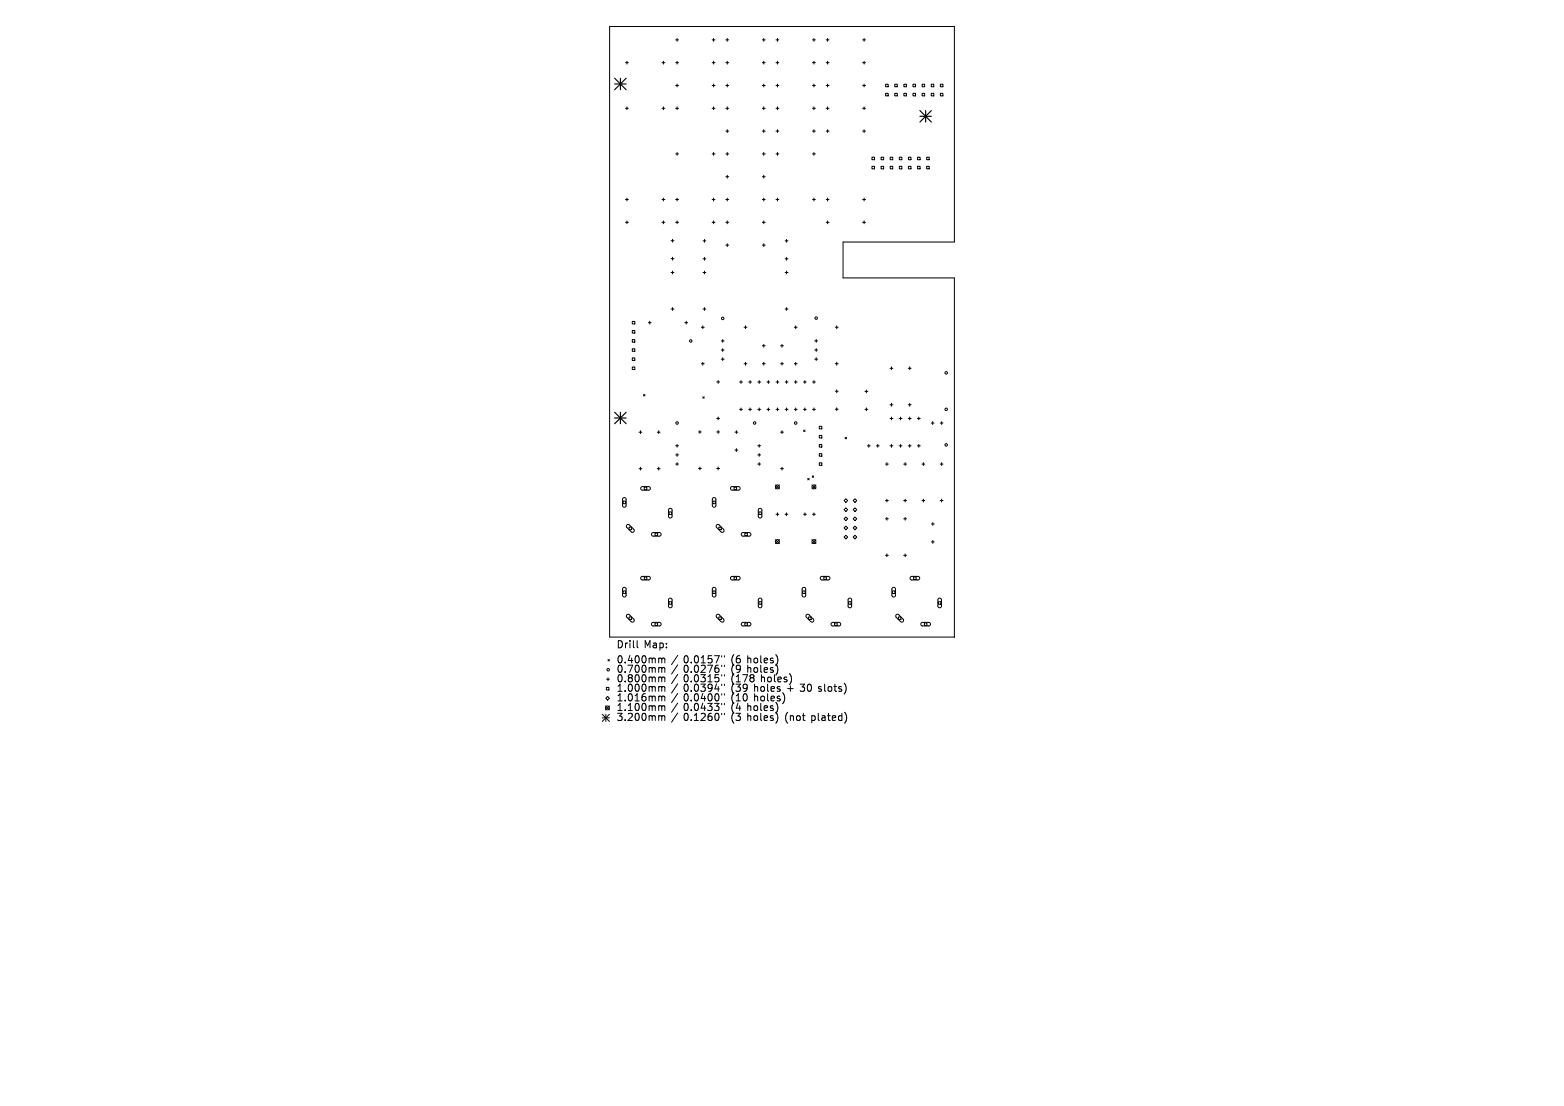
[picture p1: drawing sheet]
<svg xmlns="http://www.w3.org/2000/svg" width="297mm" height="210mm" viewBox="0 0 297 210" stroke-linecap="round" stroke-linejoin="round" font-family="sans-serif">
<defs><g id="words">
<g font-size="1.9">
<text x="117.1" y="123.4">Drill</text>
<text x="122.3" y="123.4">Map:</text>
<text x="117.1" y="126.2">0.400mm</text>
<text x="117.1" y="128">0.700mm</text>
<text x="117.1" y="129.8">0.800mm</text>
<text x="117.1" y="131.6">1.000mm</text>
<text x="129.8" y="126.2">0.0157&quot;</text>
<text x="129.8" y="128">0.0276&quot;</text>
<text x="129.8" y="129.8">0.0315&quot;</text>
<text x="129.8" y="131.6">0.0394&quot;</text>
<text x="138.9" y="126.2">(6</text>
<text x="138.9" y="128">(9</text>
<text x="138.9" y="129.8">(178</text>
<text x="138.9" y="131.6">(39</text>
<text x="141.9" y="126.2">holes)</text>
<text x="141.9" y="128">holes)</text>
<text x="143.2" y="131.6">holes</text>
<text x="144.5" y="129.8">holes)</text>
<text x="149.6" y="131.6">+</text>
<text x="152.2" y="131.6">30</text>
<text x="155.6" y="131.6">slots)</text>
<text x="117.1" y="133.4">1.016mm</text>
<text x="117.1" y="135.3">1.100mm</text>
<text x="117.1" y="137.2">3.200mm</text>
<text x="129.8" y="133.4">0.0400&quot;</text>
<text x="129.8" y="135.3">0.0433&quot;</text>
<text x="129.8" y="137.2">0.1260&quot;</text>
<text x="138.9" y="133.4">(10</text>
<text x="138.9" y="135.3">(4</text>
<text x="138.9" y="137.2">(3</text>
<text x="141.9" y="135.3">holes)</text>
<text x="141.9" y="137.2">holes)</text>
<text x="143.2" y="133.4">holes)</text>
<text x="149.2" y="137.2">(not</text>
<text x="154.2" y="137.2">plated)</text>
</g>
</g></defs>
<g fill="none" stroke="#000" stroke-width=".19">
<path d="M115.8 5h65.4v41h-21.1v6.8h21.1v68.2h-65.4zM118.8 11.9h.5M119.1 11.6v.6M125.7 11.9h.6M126 11.6v.6M128.3 11.9h.6M128.3 7.6h.6M128.3 16.2h.6M128.6 7.3v.5M128.6 11.6v.6M128.6 16v.5M135.2 11.9h.6"/>
<path d="M135.2 7.6h.6M135.2 16.2h.6M135.5 7.3v.5M135.5 11.6v.6M135.5 16v.5M137.8 11.9h.6M137.8 7.6h.6M137.8 16.2h.6M138.1 7.3v.5M138.1 11.6v.6M138.1 16v.5M144.8 11.9h.5"/>
<path d="M144.8 7.6h.5M144.8 16.2h.5M145 7.3v.5M145 11.6v.6M145 16v.5M147.4 11.9h.5M147.4 7.6h.5M147.4 16.2h.5M147.6 7.3v.5M147.6 11.6v.6M147.6 16v.5M154.3 11.9h.5"/>
<path d="M154.3 7.6h.5M154.3 16.2h.5M154.6 7.3v.5M154.6 11.6v.6M154.6 16v.5M156.9 11.9h.5M156.9 7.6h.5M156.9 16.2h.5M157.2 7.3v.5M157.2 11.6v.6M157.2 16v.5M163.8 11.9h.6"/>
<path d="M163.8 7.6h.6M163.8 16.2h.6M164.1 7.3v.5M164.1 11.6v.6M164.1 16v.5M168.2 16h.5v.5h-.5zM168.2 17.7h.5v.5h-.5zM169.9 16h.5v.5h-.5zM169.9 17.7h.5v.5h-.5zM171.6 16h.5v.5h-.5zM171.6 17.7h.5v.5h-.5zM173.4 16h.5v.5h-.5z"/>
<path d="M173.4 17.7h.5v.5h-.5zM175.1 16h.5v.5h-.5zM175.1 17.7h.5v.5h-.5zM176.8 16h.5v.5h-.5zM176.8 17.7h.5v.5h-.5zM178.6 16h.5v.5h-.5zM178.6 17.7h.5v.5h-.5zM118.8 20.6h.5M118.8 37.9h.5M119.1 20.3v.5M119.1 37.6v.6M125.7 20.6h.6"/>
<path d="M125.7 37.9h.6M126 20.3v.5M126 37.6v.6M128.3 20.6h.6M128.3 37.9h.6M128.3 29.2h.6M128.6 20.3v.5M128.6 29v.5M128.6 37.6v.6M135.2 20.6h.6M135.2 37.9h.6M135.2 29.2h.6"/>
<path d="M135.5 20.3v.5M135.5 29v.5M135.5 37.6v.6M137.8 20.6h.6M137.8 37.9h.6M137.8 29.2h.6M137.8 24.9h.6M137.8 33.6h.6M138.1 20.3v.5M138.1 24.6v.6M138.1 29v.5M138.1 33.3v.5"/>
<path d="M138.1 37.6v.6M144.8 20.6h.5M144.8 37.9h.5M144.8 29.2h.5M144.8 24.9h.5M144.8 33.6h.5M145 20.3v.5M145 24.6v.6M145 29v.5M145 33.3v.5M145 37.6v.6M147.4 20.6h.5"/>
<path d="M147.4 37.9h.5M147.4 29.2h.5M147.4 24.9h.5M147.6 20.3v.5M147.6 24.6v.6M147.6 29v.5M147.6 37.6v.6M154.3 20.6h.5M154.3 37.9h.5M154.3 29.2h.5M154.3 24.9h.5M154.6 20.3v.5"/>
<path d="M154.6 24.6v.6M154.6 29v.5M154.6 37.6v.6M156.9 20.6h.5M156.9 37.9h.5M156.9 24.9h.5M157.2 20.3v.5M157.2 24.6v.6M157.2 37.6v.6M163.8 20.6h.6M163.8 37.9h.6M163.8 24.9h.6"/>
<path d="M164.1 20.3v.5M164.1 24.6v.6M164.1 37.6v.6M165.6 29.8h.5v.5h-.5zM165.6 31.6h.5v.5h-.5zM167.3 29.8h.5v.5h-.5zM167.3 31.6h.5v.5h-.5zM169 29.8h.5v.5h-.5zM169 31.6h.5v.5h-.5zM170.8 29.8h.5v.5h-.5zM170.8 31.6h.5v.5h-.5zM172.5 29.8h.5v.5h-.5z"/>
<path d="M172.5 31.6h.5v.5h-.5zM174.2 29.8h.5v.5h-.5zM174.2 31.6h.5v.5h-.5zM176 29.8h.5v.5h-.5zM176 31.6h.5v.5h-.5zM118.8 42.2h.5M119.1 41.9v.6M125.7 42.2h.6M126 41.9v.6M127.4 45.7h.6M127.4 49.1h.6M127.4 51.7h.6"/>
<path d="M127.4 58.7h.6M127.7 45.4v.6M127.7 48.8v.6M127.7 51.5v.5M127.7 58.4v.5M128.3 42.2h.6M128.6 41.9v.6M133.5 45.7h.6M133.5 49.1h.6M133.5 51.7h.6M133.5 58.7h.6M133.8 45.5v.5"/>
<path d="M133.8 48.9v.5M133.8 51.5v.5M133.8 58.4v.5M135.2 42.2h.6M135.5 41.9v.6M137.8 42.2h.6M137.8 46.5h.6M138.1 41.9v.6M138.1 46.3v.5M144.8 42.2h.5M144.8 46.5h.5M145 41.9v.6"/>
<path d="M145 46.3v.5M149.1 45.7h.5M149.1 49.1h.5M149.1 51.7h.5M149.1 58.7h.5M149.4 45.5v.5M149.4 48.9v.5M149.4 51.5v.5M149.4 58.4v.5M156.9 42.2h.5M157.2 41.9v.6M163.8 42.2h.6"/>
<path d="M164.1 41.9v.6M120.1 61h.4v.5h-.4zM120.1 62.8h.4v.4h-.4zM120.1 64.5h.4v.5h-.4zM120.1 66.2h.4v.5h-.4zM120.1 68h.4v.4h-.4zM120.1 69.7h.4v.5h-.4zM122.2 74.9l.3 .3M122.5 74.9l-.3 .3M123.1 61.3h.6M123.4 61v.5M130 61.3h.6"/>
<path d="M130.3 61v.5M133.2 62.1h.5M133.2 69.1h.5M133.5 75.3l.2 .3M133.5 61.9v.5M133.5 68.8v.5M133.7 75.3l-.2 .3M136.1 72.5h.5M136.1 79.5h.5M136.4 72.2v.6M136.4 79.2v.5M137 64.7h.5"/>
<path d="M137 66.5h.5M137 68.2h.5M137.2 64.5v.5M137.2 66.2v.5M137.2 67.9v.6M140.4 72.5h.6M140.4 77.7h.6M140.7 72.3v.5M140.7 77.5v.5M141.3 62.1h.5M141.3 69.1h.5M141.6 61.9v.5"/>
<path d="M141.6 68.8v.5M142.2 72.5h.5M142.2 77.7h.5M142.4 72.3v.5M142.4 77.5v.5M143.9 72.5h.6M143.9 77.7h.6M144.2 72.3v.5M144.2 77.5v.5M144.8 69.1h.5M144.8 65.7h.5M145 65.4v.5"/>
<path d="M145 68.8v.5M145.6 72.5h.6M145.6 77.7h.6M145.9 72.3v.5M145.9 77.5v.5M147.4 72.5h.5M147.4 77.7h.5M147.6 72.3v.5M147.6 77.5v.5M148.2 69.1h.6M148.2 65.7h.6M148.5 65.4v.5"/>
<path d="M148.5 68.8v.5M149.1 72.5h.5M149.1 77.7h.5M149.4 72.3v.5M149.4 77.5v.5M150.8 62.1h.6M150.8 69.1h.6M150.8 72.5h.6M150.8 77.7h.6M151.1 61.9v.5M151.1 68.8v.5M151.1 72.3v.5"/>
<path d="M151.1 77.5v.5M152.6 72.5h.5M152.6 77.7h.5M152.8 72.3v.5M152.8 77.5v.5M154.3 72.5h.5M154.3 77.7h.5M154.6 72.3v.5M154.6 77.5v.5M154.7 66.5h.6M154.7 64.7h.6M154.7 68.2h.6"/>
<path d="M155 64.5v.5M155 66.2v.5M155 67.9v.6M158.6 62.1h.6M158.6 69.1h.6M158.6 77.7h.6M158.6 74.3h.6M158.9 61.9v.5M158.9 68.8v.5M158.9 74v.6M158.9 77.4v.6M164.3 77.7h.5"/>
<path d="M164.3 74.3h.5M164.5 74v.6M164.5 77.5v.5M169 79.5h.6M169 69.9h.6M169 76.9h.6M169.3 69.7v.5M169.3 76.6v.5M169.3 79.2v.5M170.7 79.5h.6M171 79.2v.5M172.5 79.5h.5"/>
<path d="M172.5 69.9h.5M172.5 76.9h.5M172.8 69.7v.5M172.8 76.6v.5M172.8 79.2v.5M174.2 79.5h.6M174.5 79.2v.5M118.3 95.2h.5v.4h-.5zM118.3 94.6l.4-.1 .2 .3v1.2l-.3 .3h-.2l-.2-.3zM119 99.7l.5-.1 .8 .9 .1 .2-.1 .3-.2 .1-.2-.1-.9-.9zM121.4 82.1h.5M121.4 89h.5"/>
<path d="M121.6 81.8v.5M121.6 88.7v.6M121.8 92.5l1.4-.1 .2 .1 .1 .3-.3 .3h-1.3l-.2-.2zM122.3 92.5h.5v.5h-.5zM124.8 82.1h.6M124.8 89h.6M125.1 81.8v.5M125.1 88.7v.6M127.1 97.2h.4v.5h-.4zM127.1 96.6l.3-.1 .2 .3v1.3l-.2 .3-.3-.1-.1-.2zM128.3 84.6h.6M128.3 86.4h.6"/>
<path d="M128.3 88.1h.6M128.6 84.4v.5M128.6 86.1v.6M128.6 87.8v.6M132.6 82h.6M132.6 89h.6M132.9 81.7v.6M132.9 88.7v.5M135.4 95.2h.5v.4h-.5zM135.4 94.6l.3-.1 .2 .3v1.2l-.2 .3h-.3l-.1-.3zM136.1 99.7l.2-.1 .3 .1 .8 .9v.4h-.4l-.9-.8-.1-.3zM136.1 82h.5"/>
<path d="M136.1 89h.5M136.4 81.7v.6M136.4 88.7v.5M138.8 92.5l1.5-.1 .2 .1 .1 .3-.3 .3h-1.3l-.3-.2zM139.4 92.5h.5v.5h-.5zM139.6 82h.5M139.6 85.5h.5M139.8 81.8v.5M139.8 85.2v.5M143.9 84.6h.5M143.9 86.4h.5M143.9 88.1h.5"/>
<path d="M144.1 97.2h.5v.5h-.5zM144.1 96.6l.4-.1 .2 .3v1.3l-.3 .3-.3-.1-.1-.2zM144.2 84.4v.5M144.2 86.1v.6M144.2 87.8v.6M147.3 92.1l.7 .7M147.4 97.6h.5M147.6 97.4v.5M148 92.1l-.7 .7M148.2 82.1h.6M148.2 89h.6M148.5 81.8v.5"/>
<path d="M148.5 88.7v.6M149.1 97.6h.5M149.3 97.4v.5M152.6 97.6h.5M152.6 81.7l.3 .2M152.9 97.4v.5M152.9 81.7l-.3 .2M153.4 90.8l.3 .3M153.7 90.8l-.3 .3M154.2 92.1l.7 .7M154.2 90.4l.3 .2M154.3 97.6h.5"/>
<path d="M154.5 90.4l-.3 .2M154.6 97.4v.5M154.9 92.1l-.7 .7M155.6 80.9h.5v.5h-.5zM155.6 82.7h.5v.5h-.5zM155.6 84.4h.5v.5h-.5zM155.6 86.1h.5v.5h-.5zM155.6 87.9h.5v.5h-.5zM160.3 95l.3-.3 .4 .3-.4 .4zM160.3 96.8l.3-.4 .4 .4-.4 .3zM160.3 98.5l.3-.3 .4 .3-.4 .4zM160.5 83l.3 .3"/>
<path d="M160.8 83l-.3 .3M162 95l.4-.3 .3 .3-.3 .4zM162 96.8l.4-.4 .3 .4-.3 .3zM162 98.5l.4-.3 .3 .3-.3 .4zM164.7 84.7h.6M165 84.4v.5M166.4 84.7h.6M166.7 84.4v.5M168.1 88.1h.6M168.1 95h.6M168.1 98.5h.6M168.4 87.8v.6"/>
<path d="M168.4 94.8v.5M168.4 98.2v.6M169 84.7h.6M169.3 84.4v.5M170.7 84.7h.6M171 84.4v.5M171.6 88.1h.6M171.6 95h.6M171.6 98.5h.6M171.9 87.8v.6M171.9 94.8v.5M171.9 98.2v.6"/>
<path d="M172.5 84.7h.5M172.8 84.4v.5M174.2 84.7h.6M174.5 84.4v.5M175.1 88.1h.5M175.1 95h.5M175.4 87.8v.6M175.4 94.8v.5M176.8 80.3h.6M176.9 99.5h.5M177.1 80.1v.5M177.1 99.2v.6"/>
<path d="M178.5 88.1h.6M178.5 95h.6M178.5 80.3h.6M178.8 80.1v.5M178.8 87.8v.6M178.8 94.8v.5M118.3 112.2h.5v.5h-.5zM118.3 111.6l.4-.1 .2 .3v1.3l-.3 .3-.2-.1-.2-.2zM119 116.7h.5l.8 .9 .1 .2-.1 .2-.2 .1-.2-.1-.9-.9zM119.5 100.1h.4v.5h-.4zM119.5 117.1h.4v.5h-.4zM121.8 109.5l1.4-.1 .2 .2 .1 .2-.3 .3h-1.3l-.2-.2z"/>
<path d="M122.3 109.5h.5v.5h-.5zM123.8 101.2l1.5-.1 .2 .2v.2l-.2 .3h-1.3l-.3-.2zM123.8 118.3l1.5-.1 .2 .1v.3l-.2 .3h-1.3l-.3-.3zM124.4 101.2h.5v.5h-.5zM124.4 118.3h.5v.5h-.5zM127.1 114.3h.4v.4h-.4zM127.1 113.7l.3-.1 .2 .3v1.2l-.2 .3h-.3l-.1-.3zM135.4 112.2h.5v.5h-.5zM135.4 111.6l.3-.1 .2 .3v1.3l-.2 .3-.3-.1-.1-.2zM136.1 116.7h.4l.9 .9 .1 .2-.1 .2-.2 .1-.3-.1-.9-.9zM136.5 100.1h.5v.5h-.5zM136.5 117.1h.5v.5h-.5z"/>
<path d="M138.8 109.5l1.5-.1 .2 .2 .1 .2-.3 .3h-1.3l-.3-.2zM139.4 109.5h.5v.5h-.5zM140.9 101.2l1.4-.1 .2 .2 .1 .2-.3 .3h-1.3l-.2-.2zM140.9 118.3l1.4-.1 .2 .1 .1 .3-.3 .3h-1.3l-.2-.3zM141.4 101.2h.5v.5h-.5zM141.4 118.3h.5v.5h-.5zM144.1 114.3h.5v.4h-.5zM144.1 113.7l.4-.1 .2 .3v1.2l-.3 .3h-.3l-.1-.3zM147.3 102.5l.7 .7M148 102.5l-.7 .7M152.4 112.2h.5v.5h-.5zM152.4 111.6l.4-.1 .2 .3v1.3l-.3 .3-.2-.1-.2-.2z"/>
<path d="M153.1 116.7l.3-.1 .2 .1 .9 .9-.1 .4-.2 .1-.2-.1-.9-.9zM153.6 117.1h.4v.5h-.4zM154.2 102.5l.7 .7M154.9 102.5l-.7 .7M155.9 109.5l1.4-.1 .2 .2 .1 .2-.3 .3h-1.3l-.2-.2zM156.4 109.5h.5v.5h-.5zM157.9 118.3l1.5-.1 .2 .1v.3l-.2 .3h-1.3l-.3-.3zM158.5 118.3h.5v.5h-.5zM160.3 100.2l.3-.3 .4 .3-.4 .4zM160.3 102l.3-.4 .4 .4-.4 .3zM161.1 114.3h.5v.4h-.5zM161.1 113.7l.4-.1 .2 .3v1.2l-.3 .3h-.2l-.1-.3z"/>
<path d="M162 100.2l.4-.3 .3 .3-.3 .4zM162 102l.4-.4 .3 .4-.3 .3zM168.1 105.4h.6M168.4 105.2v.5M169.5 112.2h.5v.5h-.5zM169.5 111.6l.3-.1 .2 .3v1.3l-.2 .3-.3-.1-.1-.2zM170.2 116.7h.4l.9 .9 .1 .2-.1 .2-.2 .1-.3-.1-.8-.8zM170.6 117.1h.5v.5h-.5zM171.6 105.4h.6M171.9 105.2v.5M172.9 109.5l1.5-.1 .2 .2v.2l-.2 .3h-1.3l-.3-.2zM173.5 109.5h.5v.5h-.5z"/>
<path d="M175 118.3l1.4-.1 .2 .1 .1 .3-.3 .3h-1.3l-.2-.3zM175.5 118.3h.5v.5h-.5zM176.9 102.9h.5M177.1 102.6v.6M178.2 114.3h.5v.4h-.5zM178.2 113.7l.3-.1 .3 .3v1.2l-.3 .3h-.3l-.1-.3zM114.4 135.6l1.3 1.4M114.4 136.3h1.3M115 134l.7 .8M115 132.6l.4-.4 .3 .4-.3 .3zM115.1 135.6v1.4M115.1 130.5h.5v.5h-.5z"/>
<path d="M115.2 129h.5M115.5 125.2l.2 .3M115.5 128.7v.5M115.7 125.2l-.2 .3M115.7 134l-.7 .8M115.7 135.6l-1.3 1.4M121 121.6v1.2l.2 .2M125.5 125l.2 .2M125.5 126.8l.2 .2M125.5 128.6l.2 .2M125.5 130.4l.2 .2M125.5 132.2l.2 .2"/>
<path d="M125.5 134l.2 .2M125.5 135.9l.2 .2M125.7 125.2v.7M125.7 127v.7M125.7 128.8v.7M125.7 130.6v.7M125.7 132.4v.7M125.7 134.2v.7M125.7 136.1v.7M125.7 125.2l.2-.2h.3l.1 .9M125.7 127l.2-.2h.3l.1 .9M125.7 128.8l.2-.2h.3l.1 .9"/>
<path d="M125.7 130.6l.2-.2h.3l.1 .9M125.7 132.4l.2-.2h.3l.1 .9M125.7 134.2l.2-.2 .3 .1 .1 .8M125.7 136.1l.2-.2 .3 .1 .1 .8M128.7 124.4l-1.2 1.8M128.7 126.2l-1.2 1.8M128.7 128l-1.2 1.8M128.7 129.8l-1.2 1.8M128.7 131.7l-1.2 1.7M128.7 133.5l-1.2 1.7M128.7 135.4l-1.2 1.7M137 124.5v.3"/>
<path d="M137 126.3v.3M137 128.1v.3M137 129.9v.3M137 131.7v.3M137 133.6v.2M137 135.4v.3M137.6 124.5v.3M137.6 126.3v.3M137.6 128.1v.3M137.6 129.9v.3M137.6 131.7v.3M137.6 133.6v.2"/>
<path d="M137.6 135.4v.3M147.6 124.9v.9M147.6 126.7v.9M147.6 135.8v.9M147.7 134.3l-.1 .6M148.9 132.1v.9M150.2 128.5v.9M160.5 135.3a1.6 1.6 0 0 1 0 2"/>
<circle cx="131.2" cy="64.7" r=".24"/>
<circle cx="137.2" cy="60.5" r=".24"/>
<circle cx="155" cy="60.4" r=".24"/>
<circle cx="179.7" cy="77.7" r=".24"/>
<circle cx="179.7" cy="70.8" r=".24"/>
<circle cx="128.6" cy="80.3" r=".24"/>
<circle cx="143.3" cy="80.3" r=".24"/>
<circle cx="147.6" cy="92.4" r=".38"/>
<circle cx="151.1" cy="80.3" r=".24"/>
<circle cx="154.6" cy="92.4" r=".38"/>
<circle cx="179.7" cy="84.5" r=".24"/>
<circle cx="147.6" cy="102.8" r=".38"/>
<circle cx="154.6" cy="102.8" r=".38"/>
<circle cx="115.4" cy="134.4" r=".38"/>
<circle cx="115.5" cy="127.2" r=".24"/>
</g>
<circle cx="181.2" cy="121" r=".03" fill="#000" stroke="#000" stroke-width=".19"/>
<path d="M116.7 14.9l2.2 2.1M116.7 15.9h2.2M117.8 14.9v2.1M118.9 14.9l-2.2 2.1M174.7 21l2.2 2.2M174.7 22.1h2.2M175.8 21v2.2M176.9 21l-2.2 2.2M116.7 78.3l2.2 2.2M116.7 79.4h2.2M117.8 78.3v2.2M118.9 78.3l-2.2 2.2" fill="none" stroke="#000" stroke-width=".22"/>
<use href="#words"/>
</svg>
